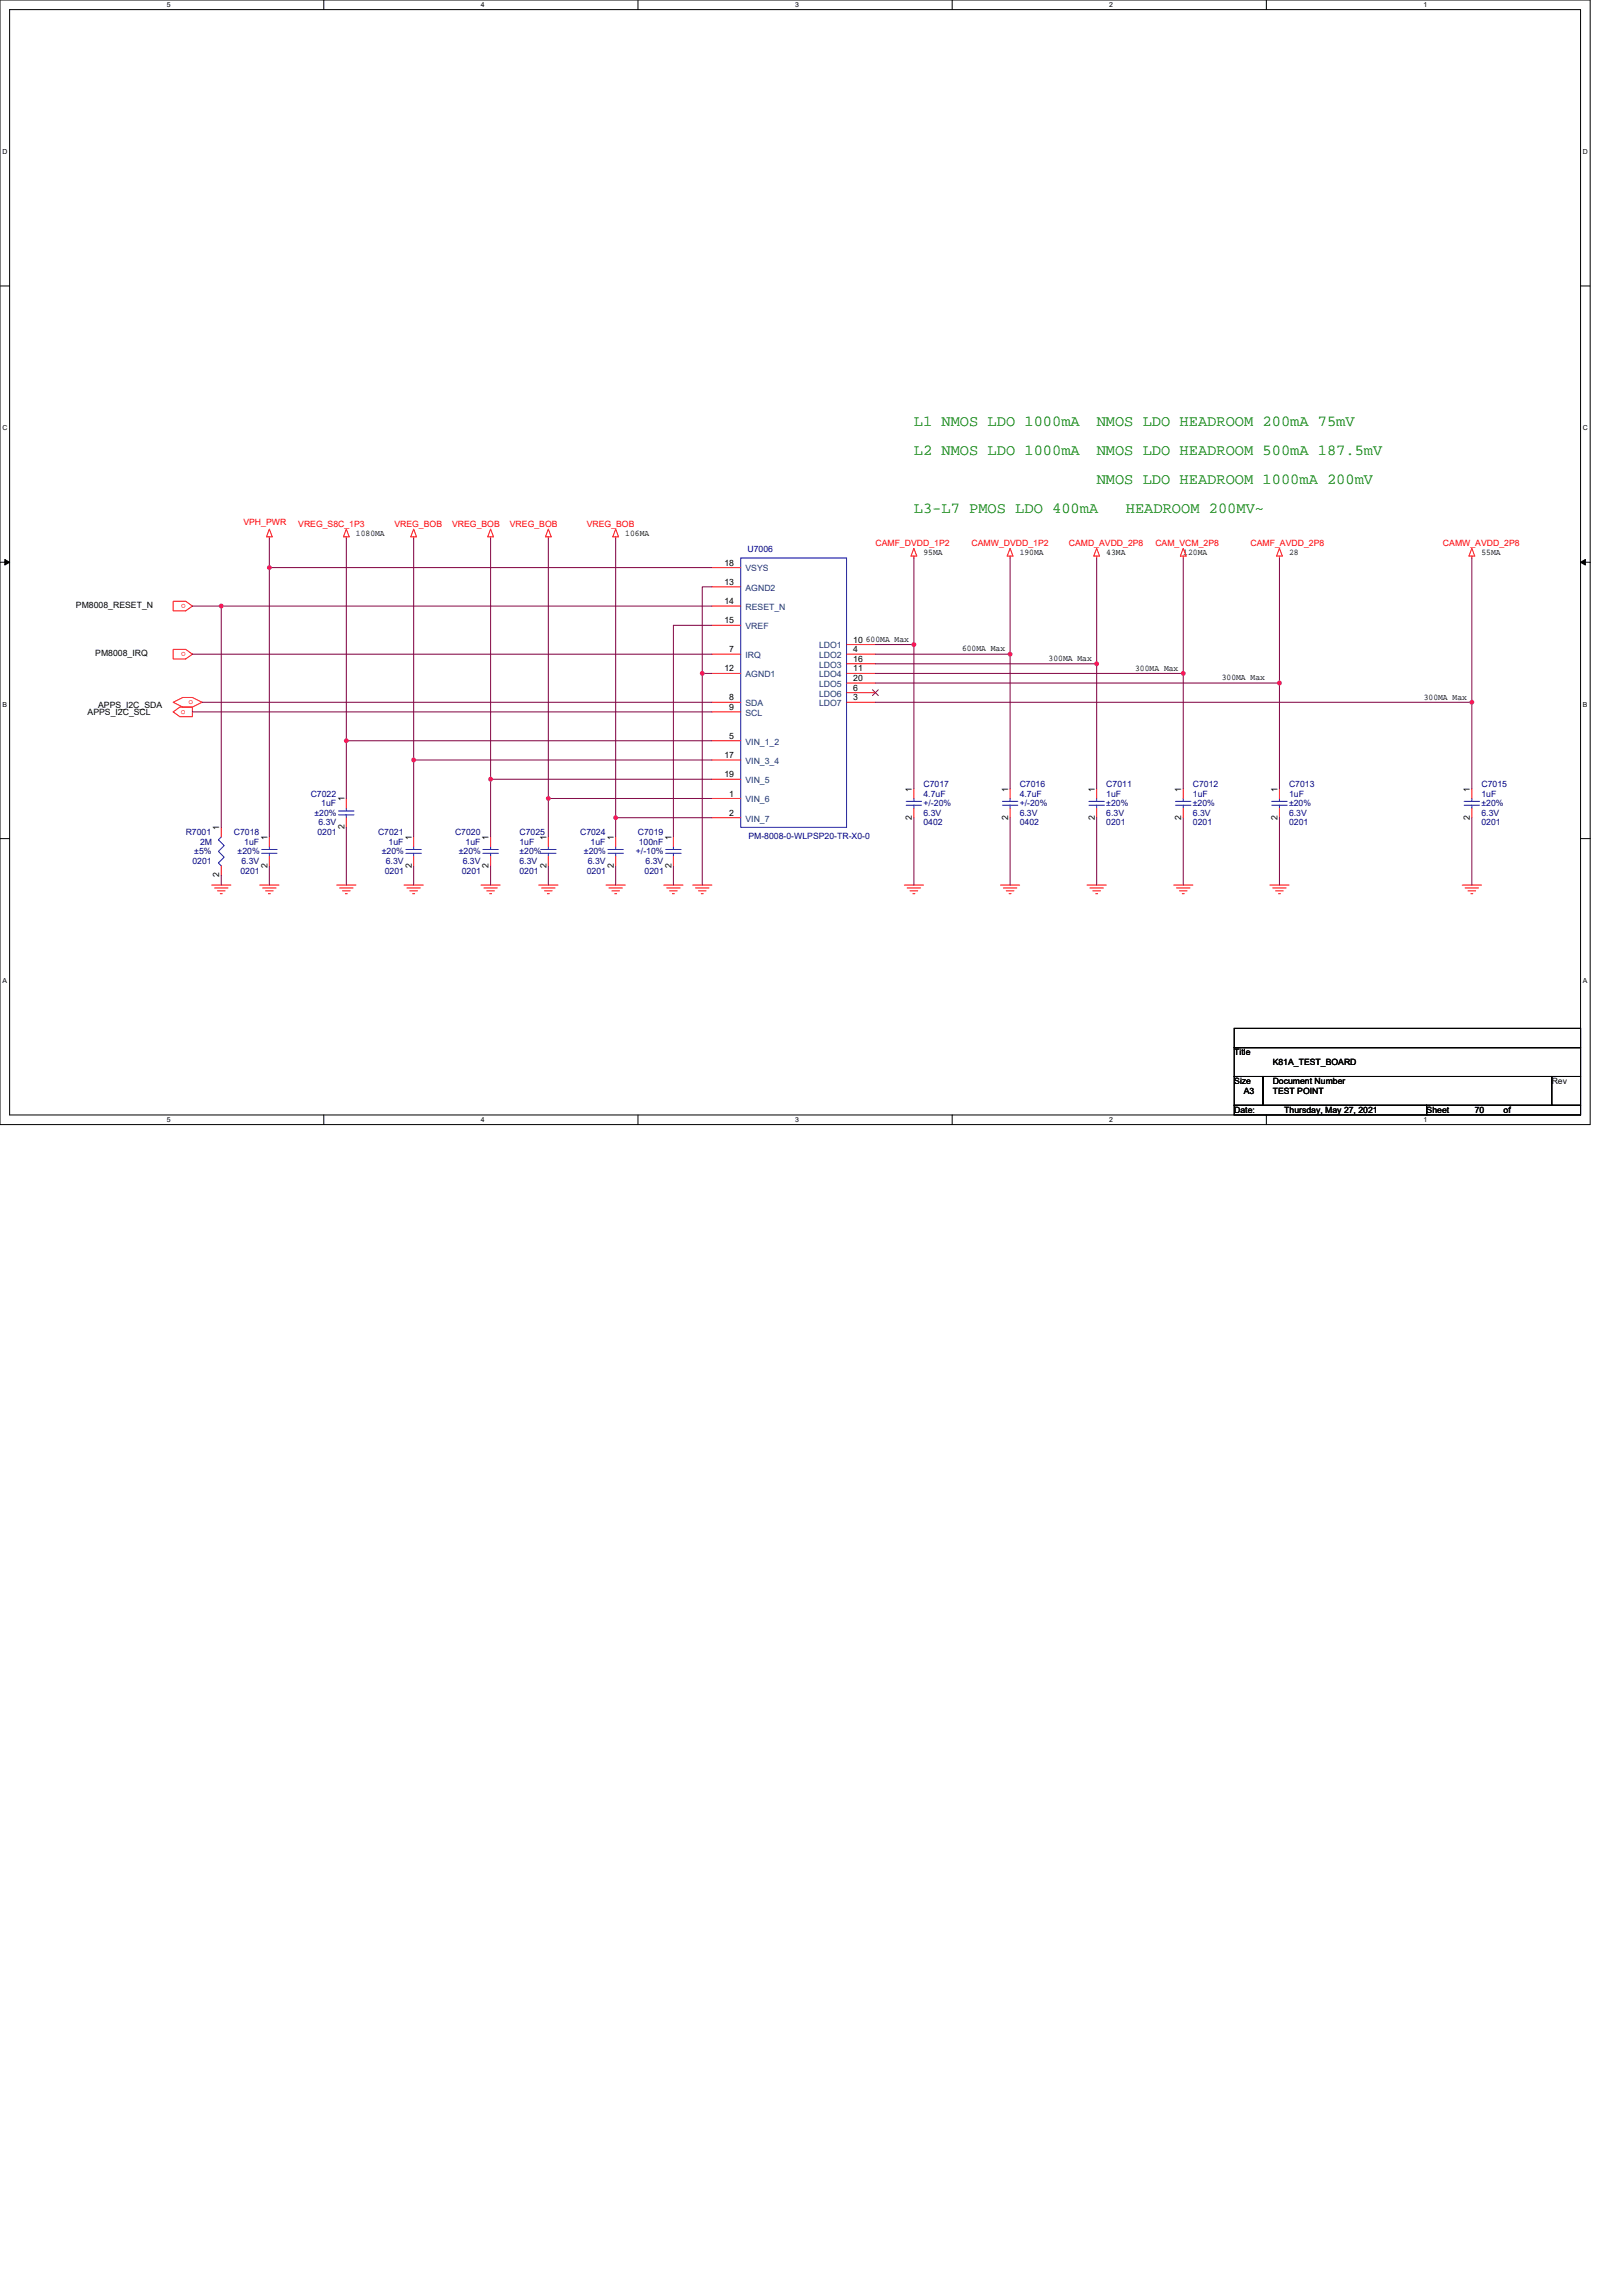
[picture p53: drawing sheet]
<svg xmlns="http://www.w3.org/2000/svg" width="210mm" height="297mm" viewBox="0 0 210 297" stroke-linecap="round" stroke-linejoin="round" font-family="sans-serif">
<defs><g id="words">
<g font-size="2" fill="#008000">
<text x="118.2" y="55.2">L1 NMOS LDO 1000mA</text>
<text x="118.2" y="58.9">L2 NMOS LDO 1000mA</text>
<text x="141.9" y="55.2">NMOS LDO HEADROOM 200mA 75mV</text>
<text x="141.9" y="58.9">NMOS LDO HEADROOM 500mA 187.5mV</text>
<text x="141.9" y="62.6">NMOS LDO HEADROOM 1000mA 200mV</text>
<text x="118.2" y="66.4">L3-L7 PMOS LDO 400mA</text>
<text x="145.7" y="66.4">HEADROOM 200MV~</text>
</g>
<g font-size="1.1" fill="#f00">
<text x="31.5" y="68">VPH_PWR</text>
<text x="38.6" y="68.2">VREG_S8C_1P3</text>
<text x="51" y="68.2">VREG_BOB</text>
<text x="58.5" y="68.2">VREG_BOB</text>
<text x="66" y="68.2">VREG_BOB</text>
<text x="75.9" y="68.2">VREG_BOB</text>
<text x="113.3" y="70.7">CAMF_DVDD_1P2</text>
<text x="125.7" y="70.7">CAMW_DVDD_1P2</text>
<text x="138.3" y="70.7">CAMD_AVDD_2P8</text>
<text x="149.5" y="70.7">CAM_VCM_2P8</text>
<text x="161.8" y="70.7">CAMF_AVDD_2P8</text>
<text x="186.7" y="70.7">CAMW_AVDD_2P8</text>
<text x="24" y="78.1" transform="rotate(-180 24 78.1)">o</text>
<text x="24" y="84.3" transform="rotate(-180 24 84.3)">o</text>
<text x="23.4" y="92.4">o</text>
<text x="24.4" y="91.1">o</text>
</g>
<g font-size="1.1">
<text x="46.1" y="69.3">1080MA</text>
<text x="80.9" y="69.3">106MA</text>
<text x="119.5" y="71.8">95MA</text>
<text x="131.9" y="71.8">190MA</text>
<text x="143.1" y="71.8">43MA</text>
<text x="153.1" y="71.8">120MA</text>
<text x="166.8" y="71.8">28</text>
<text x="191.7" y="71.8">55MA</text>
<text x="93.7" y="73.2">18</text>
<text x="93.7" y="75.7">13</text>
<text x="9.8" y="78.7">PM8008_RESET_N</text>
<text x="93.7" y="80.6">15</text>
<text x="93.7" y="78.2">14</text>
<text x="110.4" y="83.1">10</text>
<text x="112" y="83">600MA Max</text>
<text x="12.3" y="84.9">PM8008_IRQ</text>
<text x="93.7" y="86.9">12</text>
<text x="94.3" y="84.4">7</text>
<text x="110.4" y="84.4">4</text>
<text x="110.4" y="85.6">16</text>
<text x="110.4" y="86.9">11</text>
<text x="110.4" y="88.1">20</text>
<text x="110.4" y="89.4">6</text>
<text x="124.5" y="84.3">600MA Max</text>
<text x="135.7" y="85.5">300MA Max</text>
<text x="146.9" y="86.8">300MA Max</text>
<text x="158.1" y="88">300MA Max</text>
<text x="11.3" y="92.5">APPS_I2C_SCL</text>
<text x="12.7" y="91.6">APPS_I2C_SDA</text>
<text x="94.3" y="95.6">5</text>
<text x="94.3" y="91.8">9</text>
<text x="94.3" y="90.6">8</text>
<text x="110.4" y="90.6">3</text>
<text x="184.2" y="90.5">300MA Max</text>
<text x="93.7" y="98.1">17</text>
<text x="93.7" y="100.6">19</text>
<text x="28.4" y="107.4" transform="rotate(-90 28.4 107.4)">1</text>
<text x="44.6" y="107.3" transform="rotate(-90 44.6 107.3)">2</text>
<text x="44.6" y="103.7" transform="rotate(-90 44.6 103.7)">1</text>
<text x="94.3" y="103">1</text>
<text x="94.3" y="105.5">2</text>
<text x="118" y="106" transform="rotate(-90 118 106)">2</text>
<text x="118" y="102.4" transform="rotate(-90 118 102.4)">1</text>
<text x="130.4" y="106" transform="rotate(-90 130.4 106)">2</text>
<text x="130.4" y="102.4" transform="rotate(-90 130.4 102.4)">1</text>
<text x="141.6" y="106" transform="rotate(-90 141.6 106)">2</text>
<text x="141.6" y="102.4" transform="rotate(-90 141.6 102.4)">1</text>
<text x="152.8" y="106" transform="rotate(-90 152.8 106)">2</text>
<text x="152.8" y="102.4" transform="rotate(-90 152.8 102.4)">1</text>
<text x="165.3" y="106" transform="rotate(-90 165.3 106)">2</text>
<text x="165.3" y="102.4" transform="rotate(-90 165.3 102.4)">1</text>
<text x="190.2" y="106" transform="rotate(-90 190.2 106)">2</text>
<text x="190.2" y="102.4" transform="rotate(-90 190.2 102.4)">1</text>
<text x="28.4" y="113.5" transform="rotate(-90 28.4 113.5)">2</text>
<text x="34.6" y="112.3" transform="rotate(-90 34.6 112.3)">2</text>
<text x="34.6" y="108.7" transform="rotate(-90 34.6 108.7)">1</text>
<text x="53.3" y="112.3" transform="rotate(-90 53.3 112.3)">2</text>
<text x="53.3" y="108.7" transform="rotate(-90 53.3 108.7)">1</text>
<text x="63.2" y="112.3" transform="rotate(-90 63.2 112.3)">2</text>
<text x="63.2" y="108.7" transform="rotate(-90 63.2 108.7)">1</text>
<text x="70.7" y="112.3" transform="rotate(-90 70.7 112.3)">2</text>
<text x="70.7" y="108.7" transform="rotate(-90 70.7 108.7)">1</text>
<text x="79.4" y="112.3" transform="rotate(-90 79.4 112.3)">2</text>
<text x="79.4" y="108.7" transform="rotate(-90 79.4 108.7)">1</text>
<text x="86.9" y="112.3" transform="rotate(-90 86.9 112.3)">2</text>
<text x="86.9" y="108.7" transform="rotate(-90 86.9 108.7)">1</text>
<text x="159.7" y="136.5">Title</text>
<text x="164.7" y="137.8">K81A_TEST_BOARD</text>
<text x="159.7" y="140.3">Size</text>
<text x="160.9" y="141.5">A3</text>
<text x="164.7" y="140.3">Document Number</text>
<text x="164.7" y="141.5">TEST POINT</text>
<text x="200.8" y="140.3">Rev</text>
<text x="159.7" y="144">Date:</text>
<text x="166.2" y="144">Thursday, May 27, 2021</text>
<text x="184.6" y="144">Sheet</text>
<text x="190.8" y="144">70</text>
<text x="194.5" y="144">of</text>
</g>
<g font-size="1.1" fill="#000080">
<text x="96.7" y="71.5">U7006</text>
<text x="119.5" y="101.8">C7017</text>
<text x="131.9" y="101.8">C7016</text>
<text x="143.1" y="101.8">C7011</text>
<text x="154.3" y="101.8">C7012</text>
<text x="166.8" y="101.8">C7013</text>
<text x="191.7" y="101.8">C7015</text>
<text x="40.2" y="103.1">C7022</text>
<text x="40.7" y="105.5">±20%</text>
<text x="41.2" y="106.8">6.3V</text>
<text x="41.6" y="104.3">1uF</text>
<text x="119.5" y="103.1">4.7uF</text>
<text x="119.5" y="106.8">0402</text>
<text x="119.5" y="105.5">6.3V</text>
<text x="119.5" y="104.3">+/-20%</text>
<text x="131.9" y="103.1">4.7uF</text>
<text x="131.9" y="106.8">0402</text>
<text x="131.9" y="105.5">6.3V</text>
<text x="131.9" y="104.3">+/-20%</text>
<text x="143.1" y="103.1">1uF</text>
<text x="143.1" y="106.8">0201</text>
<text x="143.1" y="105.5">6.3V</text>
<text x="143.1" y="104.3">±20%</text>
<text x="154.3" y="103.1">1uF</text>
<text x="154.3" y="106.8">0201</text>
<text x="154.3" y="105.5">6.3V</text>
<text x="154.3" y="104.3">±20%</text>
<text x="166.8" y="103.1">1uF</text>
<text x="166.8" y="106.8">0201</text>
<text x="166.8" y="105.5">6.3V</text>
<text x="166.8" y="104.3">±20%</text>
<text x="191.7" y="103.1">1uF</text>
<text x="191.7" y="106.8">0201</text>
<text x="191.7" y="105.5">6.3V</text>
<text x="191.7" y="104.3">±20%</text>
<text x="24" y="108">R7001</text>
<text x="24.9" y="111.8">0201</text>
<text x="25.1" y="110.5">±5%</text>
<text x="25.9" y="109.3">2M</text>
<text x="30.2" y="108">C7018</text>
<text x="30.7" y="110.5">±20%</text>
<text x="31.1" y="113">0201</text>
<text x="31.2" y="111.8">6.3V</text>
<text x="31.6" y="109.3">1uF</text>
<text x="41.1" y="108">0201</text>
<text x="48.9" y="108">C7021</text>
<text x="49.4" y="110.5">±20%</text>
<text x="49.8" y="113">0201</text>
<text x="49.9" y="111.8">6.3V</text>
<text x="50.3" y="109.3">1uF</text>
<text x="58.9" y="108">C7020</text>
<text x="59.4" y="110.5">±20%</text>
<text x="59.7" y="113">0201</text>
<text x="59.9" y="111.8">6.3V</text>
<text x="60.2" y="109.3">1uF</text>
<text x="67.2" y="108">C7025</text>
<text x="67.2" y="109.3">1uF</text>
<text x="67.2" y="113">0201</text>
<text x="67.2" y="111.8">6.3V</text>
<text x="67.2" y="110.5">±20%</text>
<text x="75.1" y="108">C7024</text>
<text x="75.5" y="110.5">±20%</text>
<text x="75.9" y="113">0201</text>
<text x="76" y="111.8">6.3V</text>
<text x="76.4" y="109.3">1uF</text>
<text x="82.3" y="110.5">+/-10%</text>
<text x="82.5" y="108">C7019</text>
<text x="82.6" y="109.3">100nF</text>
<text x="83.4" y="113">0201</text>
<text x="83.5" y="111.8">6.3V</text>
<text x="96.8" y="108.5">PM-8008-0-WLPSP20-TR-X0-0</text>
</g>
<g font-size="1.1" fill="#004080">
<text x="96.5" y="73.9">VSYS</text>
<text x="96.5" y="76.4">AGND2</text>
<text x="96.5" y="81.4">VREF</text>
<text x="96.5" y="78.9">RESET_N</text>
<text x="106" y="83.9">LDO1</text>
<text x="96.5" y="85.1">IRQ</text>
<text x="96.5" y="87.6">AGND1</text>
<text x="106" y="85.1">LDO2</text>
<text x="106" y="86.4">LDO3</text>
<text x="106" y="87.6">LDO4</text>
<text x="106" y="88.9">LDO5</text>
<text x="96.5" y="92.6">SCL</text>
<text x="96.5" y="91.4">SDA</text>
<text x="106" y="90.1">LDO6</text>
<text x="106" y="91.4">LDO7</text>
<text x="96.5" y="96.3">VIN_1_2</text>
<text x="96.5" y="98.8">VIN_3_4</text>
<text x="96.5" y="101.3">VIN_5</text>
<text x="96.5" y="103.8">VIN_6</text>
<text x="96.5" y="106.3">VIN_7</text>
</g>
<g font-size=".9">
<text x="21.6" y=".9">5</text>
<text x="62.2" y=".9">4</text>
<text x="102.9" y=".9">3</text>
<text x="143.5" y=".9">2</text>
<text x="184.2" y=".9">1</text>
<text x=".3" y="19.9">D</text>
<text x="204.8" y="19.9">D</text>
<text x=".3" y="55.7">C</text>
<text x="204.8" y="55.7">C</text>
<text x=".3" y="91.4">B</text>
<text x="204.8" y="91.4">B</text>
<text x=".3" y="127.2">A</text>
<text x="204.8" y="127.2">A</text>
<text x="21.6" y="145.2">5</text>
<text x="62.2" y="145.2">4</text>
<text x="102.9" y="145.2">3</text>
<text x="143.5" y="145.2">2</text>
<text x="184.2" y="145.2">1</text>
</g>
</g></defs>
<path d="M0 0h205.7v145.5h-205.7zM1.2 1.2h203.3v143h-203.3z" fill="none" stroke="#000" stroke-width=".13"/>
<g fill="#fff">
<path d="M21.6 .1h.5v1h-.5z"/>
<path d="M21.6 144.4h.5v1h-.5z"/>
</g>
<path d="M41.9 0v1.2M41.9 144.2v1.3" fill="none" stroke="#000" stroke-width=".13"/>
<g fill="#fff">
<path d="M62.2 .1h.5v1h-.5z"/>
<path d="M62.2 144.4h.5v1h-.5z"/>
</g>
<path d="M82.5 0v1.2M82.5 144.2v1.3" fill="none" stroke="#000" stroke-width=".13"/>
<g fill="#fff">
<path d="M102.9 .1h.5v1h-.5z"/>
<path d="M102.9 144.4h.5v1h-.5z"/>
</g>
<path d="M123.2 0v1.2M123.2 144.2v1.3" fill="none" stroke="#000" stroke-width=".13"/>
<g fill="#fff">
<path d="M143.5 .1h.5v1h-.5z"/>
<path d="M143.5 144.4h.5v1h-.5z"/>
</g>
<path d="M163.8 0v1.2M163.8 144.2v1.3" fill="none" stroke="#000" stroke-width=".13"/>
<g fill="#fff">
<path d="M184.2 .1h.5v1h-.5z"/>
<path d="M184.2 144.4h.5v1h-.5z"/>
<path d="M.3 19.1h.7v1h-.7z"/>
<path d="M204.8 19.1h.6v1h-.6z"/>
<path d="M.3 54.9h.7v1h-.7z"/>
<path d="M204.8 54.9h.6v1h-.6z"/>
</g>
<path d="M0 37h1.2M204.5 37h1.2" fill="none" stroke="#000" stroke-width=".13"/>
<g fill="#fff">
<path d="M.3 90.6h.6v1h-.6z"/>
<path d="M204.8 90.6h.6v1h-.6z"/>
</g>
<path d="M0 72.7h1.2M204.5 72.7h1.2" fill="none" stroke="#000" stroke-width=".13"/>
<path d="M.6 72.4l.6 .3-.6 .4zM204.5 72.7l.6-.3v.7z" fill="#000" stroke="#000" stroke-width=".13"/>
<g fill="#fff">
<path d="M.3 126.4h.6v1h-.6z"/>
<path d="M204.8 126.4h.6v1h-.6z"/>
</g>
<path d="M0 108.5h1.2M204.5 108.5h1.2M159.7 133h44.8v2.5h-44.8zM159.7 135.5h44.8v3.8h-44.8zM159.7 139.3h3.7v3.7h-3.7zM163.4 139.3h37.4v3.7h-37.4zM200.8 139.3h3.7v3.7h-3.7zM159.7 143h24.9v1.2h-24.9zM184.6 143h19.9v1.2h-19.9z" fill="none" stroke="#000" stroke-width=".13"/>
<g fill="none" stroke="#f00" stroke-width=".13">
<path d="M22.4 77.8h1.6l.9 .6-.9 .6h-1.6zM34.8 69.4v.3M34.8 68.5l.4 .9h-.7zM44.8 68.5l.4 .9h-.8zM44.8 69.4v.3M53.5 69.4v.3M53.5 68.5l.4 .9h-.8zM63.5 69.4v.3M63.5 68.5l.3 .9h-.7zM70.9 69.4v.3M70.9 68.5l.4 .9h-.7zM79.7 68.5l.3 .9h-.7z"/>
<path d="M79.7 69.4v.3M92.1 78.4h3.7M92.1 73.4h3.7M92.1 75.9h3.7M118.2 70.9l.4 1h-.7zM118.2 71.9v.3M130.7 70.9l.4 1h-.8zM130.7 71.9v.3M141.9 71.9v.3M141.9 70.9l.4 1h-.8zM153.1 71.9v.3M153.1 70.9l.4 1h-.8z"/>
<path d="M165.5 70.9l.4 1h-.7zM165.5 71.9v.3M190.4 70.9l.4 1h-.8zM190.4 71.9v.3M22.4 90.9l1.2-.7h1.3l1.2 .7-1.2 .6h-1.3zM22.4 84h1.6l.9 .6-.9 .7h-1.6zM22.4 92.1l.9-.6h1.6v1.2h-1.6zM92.1 95.8h3.7M92.1 98.3h3.7M92.1 80.9h3.7M92.1 92.1h3.7M92.1 90.9h3.7"/>
<path d="M92.1 84.6h3.7M92.1 87.1h3.7M109.5 83.4h3.8M109.5 84.6h3.8M109.5 85.9h3.8M109.5 87.1h3.8M109.5 88.4h3.8M109.5 89.6h3.8M109.5 90.9h3.8M27.4 114.5h2.5M27.8 114.9h1.7M28.1 115.3h1"/>
<path d="M28.5 115.6h.3M28.6 107v1.3M28.6 112v1.3M33.6 114.5h2.5M34 114.9h1.7M34.4 115.3h.9M34.7 115.6h.3M34.8 108.3v1.2M34.8 110.8v1.2M43.6 114.5h2.5M43.9 114.9h1.8M44.3 115.3h1"/>
<path d="M44.7 115.6h.2M44.8 103.3v1.2M44.8 105.8v1.2M52.3 114.5h2.5M52.6 114.9h1.8M53 115.3h1M53.4 115.6h.2M53.5 108.3v1.2M53.5 110.8v1.2M62.2 114.5h2.5M62.6 114.9h1.7M63 115.3h1"/>
<path d="M63.3 115.6h.3M63.5 108.3v1.2M63.5 110.8v1.2M69.7 114.5h2.5M70.1 114.9h1.7M70.4 115.3h1M70.8 115.6h.3M70.9 108.3v1.2M70.9 110.8v1.2M78.4 114.5h2.5M78.8 114.9h1.7M79.2 115.3h.9"/>
<path d="M79.5 115.6h.3M79.7 108.3v1.2M79.7 110.8v1.2M85.9 114.5h2.5M86.3 114.9h1.7M86.6 115.3h1M87 115.6h.2M87.1 108.3v1.2M87.1 110.8v1.2M89.6 114.5h2.5M90 114.9h1.7M90.4 115.3h1"/>
<path d="M90.7 115.6h.3M92.1 100.8h3.7M92.1 103.3h3.7M92.1 105.8h3.7M117 114.5h2.5M117.4 114.9h1.7M117.7 115.3h1M118.1 115.6h.3M118.2 102.1v1.2M118.2 104.5v1.3M129.4 114.5h2.5M129.8 114.9h1.8"/>
<path d="M130.2 115.3h1M130.6 115.6h.2M130.7 102.1v1.2M130.7 104.5v1.3M140.6 114.5h2.5M141 114.9h1.8M141.4 115.3h1M141.8 115.6h.2M141.9 102.1v1.2M141.9 104.5v1.3M151.8 114.5h2.5M152.2 114.9h1.8"/>
<path d="M152.6 115.3h1M153 115.6h.2M153.1 102.1v1.2M153.1 104.5v1.3M164.3 114.5h2.5M164.7 114.9h1.7M165 115.3h1M165.4 115.6h.3M165.5 102.1v1.2M165.5 104.5v1.3M189.2 114.5h2.5M189.6 114.9h1.7"/>
<path d="M189.9 115.3h1M190.3 115.6h.3M190.4 102.1v1.2M190.4 104.5v1.3"/>
</g>
<g fill="none" stroke="#00f" stroke-width=".13">
<path d="M95.8 72.2h13.7v34.8h-13.7zM28.6 108.3l-.3 .4 .7 .7-.7 .7 .7 .8-.7 .7 .3 .4M33.9 109.9h1.9M33.9 110.4h1.9M34.8 109.5v.4M34.8 110.4v.4M43.8 104.9h2M43.8 105.4h2M44.8 104.5v.4M44.8 105.4v.4M52.5 109.9h2M52.5 110.4h2"/>
<path d="M53.5 109.5v.4M53.5 110.4v.4M62.5 109.9h2M62.5 110.4h2M63.5 109.5v.4M63.5 110.4v.4M69.9 109.9h2M69.9 110.4h2M70.9 109.5v.4M70.9 110.4v.4M78.7 109.9h2M78.7 110.4h2"/>
<path d="M79.7 109.5v.4M79.7 110.4v.4M86.1 109.9h2M86.1 110.4h2M87.1 109.5v.4M87.1 110.4v.4M117.2 103.7h2M117.2 104.2h2M118.2 103.3v.4M118.2 104.2v.3M129.7 103.7h2M129.7 104.2h2"/>
<path d="M130.7 103.3v.4M130.7 104.2v.3M140.9 103.7h2M140.9 104.2h2M141.9 103.3v.4M141.9 104.2v.3M152.1 103.7h2M152.1 104.2h2M153.1 103.3v.4M153.1 104.2v.3M164.5 103.7h2M164.5 104.2h2"/>
<path d="M165.5 103.3v.4M165.5 104.2v.3M189.4 103.7h2M189.4 104.2h2M190.4 103.3v.4M190.4 104.2v.3"/>
</g>
<path d="M112.9 89.2l.7 .8M113.6 89.2l-.7 .8" fill="none" stroke="#804000" stroke-width=".13"/>
<g fill="none" stroke="#800040" stroke-width=".13">
<path d="M24.9 78.4h3.7M28.6 78.4h63.5M28.6 78.4v28.6M34.8 69.7v3.7M34.8 73.4v34.9M34.8 73.4h57.3M44.8 69.7v26.1M53.5 69.7v28.6M63.5 69.7v31.1M70.9 69.7v33.6M79.7 69.7v36.1M92.1 75.9h-1.2v11.2"/>
<path d="M118.2 72.2v11.2M130.7 72.2v12.4M141.9 72.2v13.7M153.1 72.2v14.9M165.5 72.2v16.2M190.4 72.2v18.7M24.9 84.6h67.2M24.9 92.1h67.2M26.1 90.9h66M44.8 95.8h47.3M44.8 95.8v7.5M53.5 98.3v10"/>
<path d="M53.5 98.3h38.6M90.9 87.1h1.2M90.9 87.1v27.4M92.1 80.9h-5v27.4M113.3 85.9h28.6M113.3 87.1h39.8M113.3 83.4h4.9v18.7M113.3 84.6h17.4M113.3 88.4h52.2M113.3 90.9h77.1M130.7 84.6v17.5M141.9 85.9v16.2"/>
<path d="M153.1 87.1v15M165.5 88.4v13.7M190.4 90.9v11.2M28.6 113.3v1.2M34.8 112v2.5M44.8 107v7.5M53.5 112v2.5M63.5 100.8h28.6M63.5 100.8v7.5M63.5 112v2.5M70.9 103.3h21.2M70.9 103.3v5"/>
<path d="M70.9 112v2.5M79.7 105.8h12.4M79.7 105.8v2.5M79.7 112v2.5M87.1 112v2.5M118.2 105.8v8.7M130.7 105.8v8.7M141.9 105.8v8.7M153.1 105.8v8.7M165.5 105.8v8.7M190.4 105.8v8.7"/>
</g>
<g fill="#f0f" stroke="#f0f" stroke-width=".13">
<circle cx="44.8" cy="95.8" r=".24"/>
<circle cx="53.5" cy="98.3" r=".24"/>
<circle cx="63.5" cy="100.8" r=".24"/>
<circle cx="70.9" cy="103.3" r=".24"/>
<circle cx="79.7" cy="105.8" r=".24"/>
<circle cx="118.2" cy="83.4" r=".24"/>
<circle cx="130.7" cy="84.6" r=".24"/>
<circle cx="141.9" cy="85.9" r=".24"/>
<circle cx="165.5" cy="88.4" r=".24"/>
<circle cx="190.4" cy="90.9" r=".24"/>
<circle cx="34.8" cy="73.4" r=".24"/>
<circle cx="28.6" cy="78.4" r=".24"/>
<circle cx="90.9" cy="87.1" r=".24"/>
<circle cx="153.1" cy="87.1" r=".24"/>
</g>
<use href="#words"/>
</svg>
